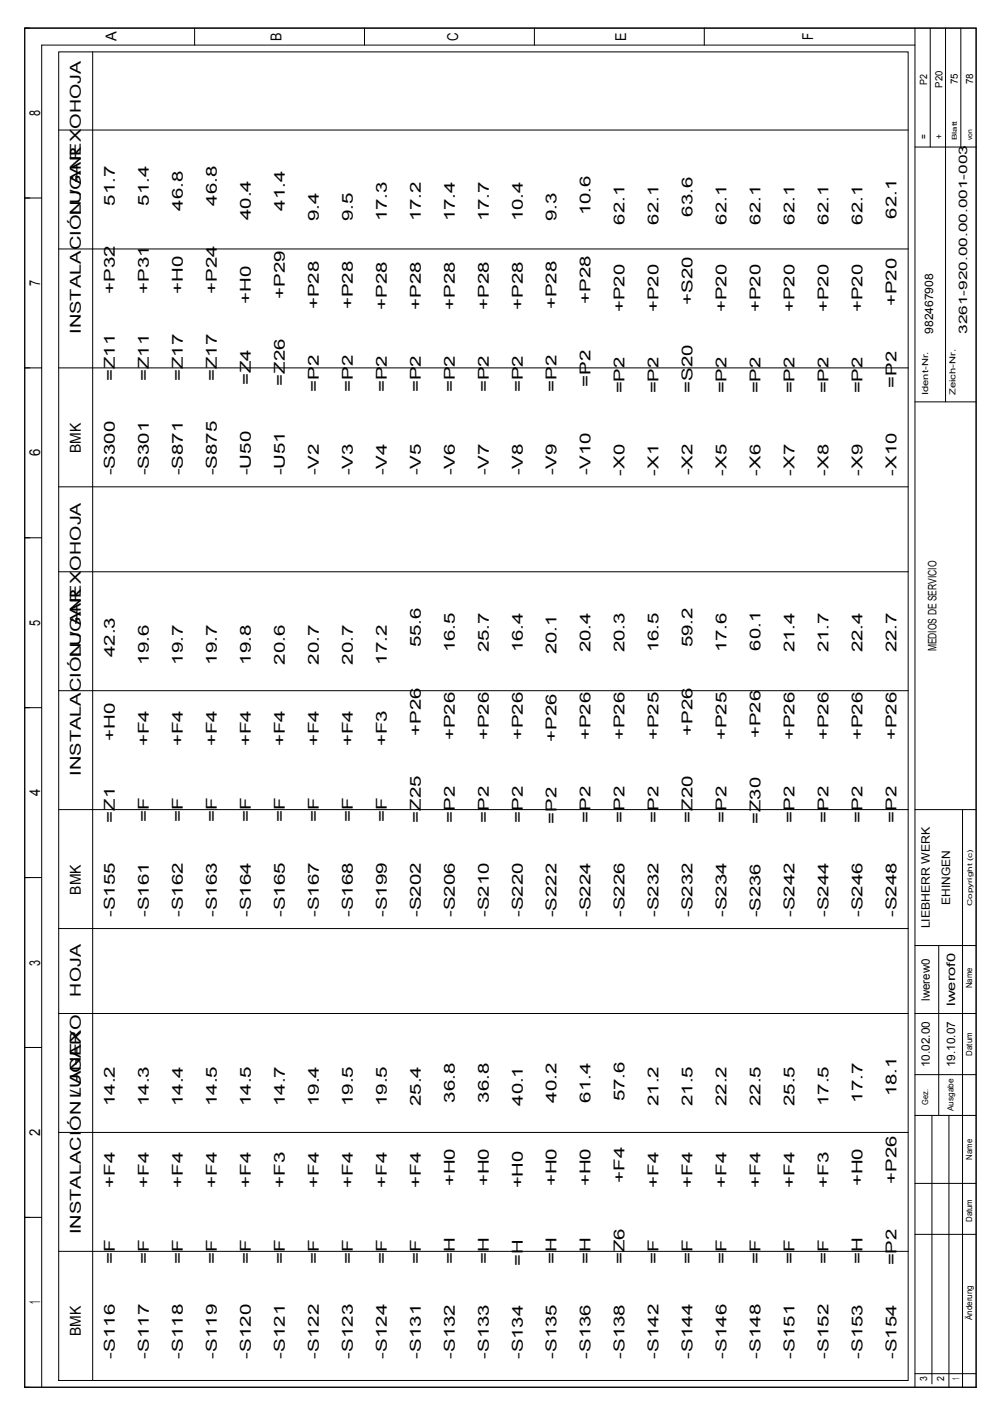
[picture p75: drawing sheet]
<svg xmlns="http://www.w3.org/2000/svg" width="210mm" height="297mm" viewBox="0 0 210 297" stroke-linecap="round" stroke-linejoin="round" font-family="sans-serif">
<defs><g id="words">
<g font-size="3.2">
<text x="24.7" y="8.7" transform="rotate(-90 24.7 8.7)">A</text>
<text x="59.7" y="8.6" transform="rotate(-90 59.7 8.6)">B</text>
<text x="97.1" y="8.7" transform="rotate(-90 97.1 8.7)">C</text>
<text x="132.8" y="8.6" transform="rotate(-90 132.8 8.6)">E</text>
<text x="172.4" y="8.5" transform="rotate(-90 172.4 8.5)">F</text>
<text x="8.5" y="24.7" transform="rotate(-90 8.5 24.7)">8</text>
<text x="17.2" y="45.6" transform="rotate(-90 17.2 45.6)">LUGAR</text>
<text x="24.4" y="43.6" transform="rotate(-90 24.4 43.6)">51.7</text>
<text x="31.6" y="43.6" transform="rotate(-90 31.6 43.6)">51.4</text>
<text x="38.8" y="44.6" transform="rotate(-90 38.8 44.6)">46.8</text>
<text x="46" y="43.6" transform="rotate(-90 46 43.6)">46.8</text>
<text x="53.2" y="46.7" transform="rotate(-90 53.2 46.7)">40.4</text>
<text x="60.4" y="44.6" transform="rotate(-90 60.4 44.6)">41.4</text>
<text x="67.6" y="46.9" transform="rotate(-90 67.6 46.9)">9.4</text>
<text x="74.8" y="46.9" transform="rotate(-90 74.8 46.9)">9.5</text>
<text x="82" y="47" transform="rotate(-90 82 47)">17.3</text>
<text x="89.2" y="47" transform="rotate(-90 89.2 47)">17.2</text>
<text x="96.4" y="47" transform="rotate(-90 96.4 47)">17.4</text>
<text x="103.6" y="47" transform="rotate(-90 103.6 47)">17.7</text>
<text x="110.8" y="47" transform="rotate(-90 110.8 47)">10.4</text>
<text x="118" y="46.9" transform="rotate(-90 118 46.9)">9.3</text>
<text x="125.2" y="45.7" transform="rotate(-90 125.2 45.7)">10.6</text>
<text x="132.4" y="47.6" transform="rotate(-90 132.4 47.6)">62.1</text>
<text x="139.6" y="47.6" transform="rotate(-90 139.6 47.6)">62.1</text>
<text x="146.8" y="45.9" transform="rotate(-90 146.8 45.9)">63.6</text>
<text x="154" y="47.6" transform="rotate(-90 154 47.6)">62.1</text>
<text x="161.2" y="47.6" transform="rotate(-90 161.2 47.6)">62.1</text>
<text x="168.5" y="47.6" transform="rotate(-90 168.5 47.6)">62.1</text>
<text x="175.7" y="47.6" transform="rotate(-90 175.7 47.6)">62.1</text>
<text x="182.9" y="47.6" transform="rotate(-90 182.9 47.6)">62.1</text>
<text x="190.1" y="46.4" transform="rotate(-90 190.1 46.4)">62.1</text>
<text x="8.5" y="60.7" transform="rotate(-90 8.5 60.7)">7</text>
<text x="24.4" y="62.3" transform="rotate(-90 24.4 62.3)">+P32</text>
<text x="31.6" y="62.3" transform="rotate(-90 31.6 62.3)">+P31</text>
<text x="38.8" y="62.4" transform="rotate(-90 38.8 62.4)">+H0</text>
<text x="46" y="62.3" transform="rotate(-90 46 62.3)">+P24</text>
<text x="53.2" y="64.5" transform="rotate(-90 53.2 64.5)">+H0</text>
<text x="60.4" y="63.3" transform="rotate(-90 60.4 63.3)">+P29</text>
<text x="67.6" y="65.6" transform="rotate(-90 67.6 65.6)">+P28</text>
<text x="74.8" y="65.6" transform="rotate(-90 74.8 65.6)">+P28</text>
<text x="82" y="65.7" transform="rotate(-90 82 65.7)">+P28</text>
<text x="89.2" y="65.7" transform="rotate(-90 89.2 65.7)">+P28</text>
<text x="96.4" y="65.7" transform="rotate(-90 96.4 65.7)">+P28</text>
<text x="103.6" y="65.7" transform="rotate(-90 103.6 65.7)">+P28</text>
<text x="110.8" y="65.7" transform="rotate(-90 110.8 65.7)">+P28</text>
<text x="118" y="65.6" transform="rotate(-90 118 65.6)">+P28</text>
<text x="125.2" y="64.4" transform="rotate(-90 125.2 64.4)">+P28</text>
<text x="146.8" y="64.6" transform="rotate(-90 146.8 64.6)">+S20</text>
<text x="190.1" y="64.9" transform="rotate(-90 190.1 64.9)">+P20</text>
<text x="17.2" y="70.8" transform="rotate(-90 17.2 70.8)">INSTALACIÓN / ANEXOHOJA</text>
<text x="132.4" y="66.1" transform="rotate(-90 132.4 66.1)">+P20</text>
<text x="139.6" y="66.1" transform="rotate(-90 139.6 66.1)">+P20</text>
<text x="154" y="66.1" transform="rotate(-90 154 66.1)">+P20</text>
<text x="161.2" y="66.1" transform="rotate(-90 161.2 66.1)">+P20</text>
<text x="168.5" y="66.1" transform="rotate(-90 168.5 66.1)">+P20</text>
<text x="175.7" y="66.1" transform="rotate(-90 175.7 66.1)">+P20</text>
<text x="182.9" y="66.1" transform="rotate(-90 182.9 66.1)">+P20</text>
<text x="24.4" y="80.8" transform="rotate(-90 24.4 80.8)">=Z11</text>
<text x="31.6" y="80.8" transform="rotate(-90 31.6 80.8)">=Z11</text>
<text x="38.8" y="80.8" transform="rotate(-90 38.8 80.8)">=Z17</text>
<text x="46" y="80.8" transform="rotate(-90 46 80.8)">=Z17</text>
<text x="53.2" y="81.7" transform="rotate(-90 53.2 81.7)">=Z4</text>
<text x="60.4" y="81.8" transform="rotate(-90 60.4 81.8)">=Z26</text>
<text x="67.6" y="83.1" transform="rotate(-90 67.6 83.1)">=P2</text>
<text x="74.8" y="83.1" transform="rotate(-90 74.8 83.1)">=P2</text>
<text x="82" y="83.2" transform="rotate(-90 82 83.2)">=P2</text>
<text x="89.2" y="83.2" transform="rotate(-90 89.2 83.2)">=P2</text>
<text x="96.4" y="83.2" transform="rotate(-90 96.4 83.2)">=P2</text>
<text x="103.6" y="83.2" transform="rotate(-90 103.6 83.2)">=P2</text>
<text x="110.8" y="83.2" transform="rotate(-90 110.8 83.2)">=P2</text>
<text x="118" y="83.1" transform="rotate(-90 118 83.1)">=P2</text>
<text x="125.2" y="81.9" transform="rotate(-90 125.2 81.9)">=P2</text>
<text x="132.4" y="83.4" transform="rotate(-90 132.4 83.4)">=P2</text>
<text x="139.6" y="83.4" transform="rotate(-90 139.6 83.4)">=P2</text>
<text x="146.8" y="83.2" transform="rotate(-90 146.8 83.2)">=S20</text>
<text x="154" y="83.4" transform="rotate(-90 154 83.4)">=P2</text>
<text x="161.2" y="83.4" transform="rotate(-90 161.2 83.4)">=P2</text>
<text x="168.5" y="83.4" transform="rotate(-90 168.5 83.4)">=P2</text>
<text x="175.7" y="83.4" transform="rotate(-90 175.7 83.4)">=P2</text>
<text x="182.9" y="83.4" transform="rotate(-90 182.9 83.4)">=P2</text>
<text x="190.1" y="82.2" transform="rotate(-90 190.1 82.2)">=P2</text>
<text x="8.5" y="96.7" transform="rotate(-90 8.5 96.7)">6</text>
<text x="17.2" y="96" transform="rotate(-90 17.2 96)">BMK</text>
<text x="24.4" y="100.8" transform="rotate(-90 24.4 100.8)">-S300</text>
<text x="31.6" y="100.8" transform="rotate(-90 31.6 100.8)">-S301</text>
<text x="38.8" y="100.8" transform="rotate(-90 38.8 100.8)">-S871</text>
<text x="46" y="100.8" transform="rotate(-90 46 100.8)">-S875</text>
<text x="53.2" y="100.8" transform="rotate(-90 53.2 100.8)">-U50</text>
<text x="60.4" y="100.8" transform="rotate(-90 60.4 100.8)">-U51</text>
<text x="67.6" y="100.8" transform="rotate(-90 67.6 100.8)">-V2</text>
<text x="74.8" y="100.8" transform="rotate(-90 74.8 100.8)">-V3</text>
<text x="82" y="100.8" transform="rotate(-90 82 100.8)">-V4</text>
<text x="89.2" y="100.8" transform="rotate(-90 89.2 100.8)">-V5</text>
<text x="96.4" y="100.8" transform="rotate(-90 96.4 100.8)">-V6</text>
<text x="103.6" y="100.8" transform="rotate(-90 103.6 100.8)">-V7</text>
<text x="110.8" y="100.8" transform="rotate(-90 110.8 100.8)">-V8</text>
<text x="118" y="100.8" transform="rotate(-90 118 100.8)">-V9</text>
<text x="125.2" y="100.8" transform="rotate(-90 125.2 100.8)">-V10</text>
<text x="132.4" y="100.8" transform="rotate(-90 132.4 100.8)">-X0</text>
<text x="139.6" y="100.8" transform="rotate(-90 139.6 100.8)">-X1</text>
<text x="146.8" y="100.8" transform="rotate(-90 146.8 100.8)">-X2</text>
<text x="154" y="100.8" transform="rotate(-90 154 100.8)">-X5</text>
<text x="161.2" y="100.8" transform="rotate(-90 161.2 100.8)">-X6</text>
<text x="168.5" y="100.8" transform="rotate(-90 168.5 100.8)">-X7</text>
<text x="175.7" y="100.8" transform="rotate(-90 175.7 100.8)">-X8</text>
<text x="182.9" y="100.8" transform="rotate(-90 182.9 100.8)">-X9</text>
<text x="190.1" y="100.8" transform="rotate(-90 190.1 100.8)">-X10</text>
<text x="8.5" y="132.7" transform="rotate(-90 8.5 132.7)">5</text>
<text x="89.2" y="137.3" transform="rotate(-90 89.2 137.3)">55.6</text>
<text x="146.8" y="137.3" transform="rotate(-90 146.8 137.3)">59.2</text>
<text x="161.2" y="137.9" transform="rotate(-90 161.2 137.9)">60.1</text>
<text x="17.2" y="139.2" transform="rotate(-90 17.2 139.2)">LUGAR</text>
<text x="24.4" y="139.3" transform="rotate(-90 24.4 139.3)">42.3</text>
<text x="31.6" y="140.9" transform="rotate(-90 31.6 140.9)">19.6</text>
<text x="38.8" y="140.9" transform="rotate(-90 38.8 140.9)">19.7</text>
<text x="46" y="140.9" transform="rotate(-90 46 140.9)">19.7</text>
<text x="53.2" y="140.9" transform="rotate(-90 53.2 140.9)">19.8</text>
<text x="60.4" y="140.9" transform="rotate(-90 60.4 140.9)">20.6</text>
<text x="67.6" y="140.9" transform="rotate(-90 67.6 140.9)">20.7</text>
<text x="74.8" y="140.9" transform="rotate(-90 74.8 140.9)">20.7</text>
<text x="82" y="140.9" transform="rotate(-90 82 140.9)">17.2</text>
<text x="96.4" y="138.3" transform="rotate(-90 96.4 138.3)">16.5</text>
<text x="103.6" y="138.3" transform="rotate(-90 103.6 138.3)">25.7</text>
<text x="110.8" y="138.3" transform="rotate(-90 110.8 138.3)">16.4</text>
<text x="118" y="138.7" transform="rotate(-90 118 138.7)">20.1</text>
<text x="125.2" y="138.3" transform="rotate(-90 125.2 138.3)">20.4</text>
<text x="132.4" y="138.3" transform="rotate(-90 132.4 138.3)">20.3</text>
<text x="139.6" y="138.3" transform="rotate(-90 139.6 138.3)">16.5</text>
<text x="154" y="138.3" transform="rotate(-90 154 138.3)">17.6</text>
<text x="168.5" y="138.3" transform="rotate(-90 168.5 138.3)">21.4</text>
<text x="175.7" y="138.3" transform="rotate(-90 175.7 138.3)">21.7</text>
<text x="182.9" y="138.3" transform="rotate(-90 182.9 138.3)">22.4</text>
<text x="190.1" y="138.3" transform="rotate(-90 190.1 138.3)">22.7</text>
<text x="89.2" y="156" transform="rotate(-90 89.2 156)">+P26</text>
<text x="146.8" y="156" transform="rotate(-90 146.8 156)">+P26</text>
<text x="24.4" y="157.1" transform="rotate(-90 24.4 157.1)">+H0</text>
<text x="31.6" y="158.2" transform="rotate(-90 31.6 158.2)">+F4</text>
<text x="38.8" y="158.2" transform="rotate(-90 38.8 158.2)">+F4</text>
<text x="46" y="158.2" transform="rotate(-90 46 158.2)">+F4</text>
<text x="53.2" y="158.2" transform="rotate(-90 53.2 158.2)">+F4</text>
<text x="60.4" y="158.2" transform="rotate(-90 60.4 158.2)">+F4</text>
<text x="67.6" y="158.2" transform="rotate(-90 67.6 158.2)">+F4</text>
<text x="74.8" y="158.2" transform="rotate(-90 74.8 158.2)">+F4</text>
<text x="82" y="158.2" transform="rotate(-90 82 158.2)">+F3</text>
<text x="96.4" y="157" transform="rotate(-90 96.4 157)">+P26</text>
<text x="103.6" y="157" transform="rotate(-90 103.6 157)">+P26</text>
<text x="110.8" y="157" transform="rotate(-90 110.8 157)">+P26</text>
<text x="118" y="157.3" transform="rotate(-90 118 157.3)">+P26</text>
<text x="125.2" y="157" transform="rotate(-90 125.2 157)">+P26</text>
<text x="132.4" y="157" transform="rotate(-90 132.4 157)">+P26</text>
<text x="139.6" y="157" transform="rotate(-90 139.6 157)">+P25</text>
<text x="154" y="157" transform="rotate(-90 154 157)">+P25</text>
<text x="161.2" y="156.4" transform="rotate(-90 161.2 156.4)">+P26</text>
<text x="168.5" y="157" transform="rotate(-90 168.5 157)">+P26</text>
<text x="175.7" y="157" transform="rotate(-90 175.7 157)">+P26</text>
<text x="182.9" y="157" transform="rotate(-90 182.9 157)">+P26</text>
<text x="190.1" y="157" transform="rotate(-90 190.1 157)">+P26</text>
<text x="17.2" y="164.5" transform="rotate(-90 17.2 164.5)">INSTALACIÓN / ANEXOHOJA</text>
<text x="8.5" y="168.8" transform="rotate(-90 8.5 168.8)">4</text>
<text x="24.4" y="174.4" transform="rotate(-90 24.4 174.4)">=Z1</text>
<text x="31.6" y="174.3" transform="rotate(-90 31.6 174.3)">=F</text>
<text x="38.8" y="174.3" transform="rotate(-90 38.8 174.3)">=F</text>
<text x="46" y="174.3" transform="rotate(-90 46 174.3)">=F</text>
<text x="53.2" y="174.3" transform="rotate(-90 53.2 174.3)">=F</text>
<text x="60.4" y="174.3" transform="rotate(-90 60.4 174.3)">=F</text>
<text x="67.6" y="174.3" transform="rotate(-90 67.6 174.3)">=F</text>
<text x="74.8" y="174.3" transform="rotate(-90 74.8 174.3)">=F</text>
<text x="82" y="174.3" transform="rotate(-90 82 174.3)">=F</text>
<text x="89.2" y="174.4" transform="rotate(-90 89.2 174.4)">=Z25</text>
<text x="96.4" y="174.5" transform="rotate(-90 96.4 174.5)">=P2</text>
<text x="103.6" y="174.5" transform="rotate(-90 103.6 174.5)">=P2</text>
<text x="110.8" y="174.5" transform="rotate(-90 110.8 174.5)">=P2</text>
<text x="118" y="174.6" transform="rotate(-90 118 174.6)">=P2</text>
<text x="125.2" y="174.5" transform="rotate(-90 125.2 174.5)">=P2</text>
<text x="132.4" y="174.5" transform="rotate(-90 132.4 174.5)">=P2</text>
<text x="139.6" y="174.5" transform="rotate(-90 139.6 174.5)">=P2</text>
<text x="146.8" y="174.4" transform="rotate(-90 146.8 174.4)">=Z20</text>
<text x="154" y="174.5" transform="rotate(-90 154 174.5)">=P2</text>
<text x="161.2" y="174.7" transform="rotate(-90 161.2 174.7)">=Z30</text>
<text x="168.5" y="174.5" transform="rotate(-90 168.5 174.5)">=P2</text>
<text x="175.7" y="174.5" transform="rotate(-90 175.7 174.5)">=P2</text>
<text x="182.9" y="174.5" transform="rotate(-90 182.9 174.5)">=P2</text>
<text x="190.1" y="174.5" transform="rotate(-90 190.1 174.5)">=P2</text>
<text x="17.2" y="189.7" transform="rotate(-90 17.2 189.7)">BMK</text>
<text x="24.4" y="194.5" transform="rotate(-90 24.4 194.5)">-S155</text>
<text x="31.6" y="194.4" transform="rotate(-90 31.6 194.4)">-S161</text>
<text x="38.8" y="194.4" transform="rotate(-90 38.8 194.4)">-S162</text>
<text x="46" y="194.4" transform="rotate(-90 46 194.4)">-S163</text>
<text x="53.2" y="194.4" transform="rotate(-90 53.2 194.4)">-S164</text>
<text x="60.4" y="194.4" transform="rotate(-90 60.4 194.4)">-S165</text>
<text x="67.6" y="194.4" transform="rotate(-90 67.6 194.4)">-S167</text>
<text x="74.8" y="194.4" transform="rotate(-90 74.8 194.4)">-S168</text>
<text x="82" y="194.4" transform="rotate(-90 82 194.4)">-S199</text>
<text x="89.2" y="194.5" transform="rotate(-90 89.2 194.5)">-S202</text>
<text x="96.4" y="194.5" transform="rotate(-90 96.4 194.5)">-S206</text>
<text x="103.6" y="194.5" transform="rotate(-90 103.6 194.5)">-S210</text>
<text x="110.8" y="194.5" transform="rotate(-90 110.8 194.5)">-S220</text>
<text x="118" y="194.5" transform="rotate(-90 118 194.5)">-S222</text>
<text x="125.2" y="194.5" transform="rotate(-90 125.2 194.5)">-S224</text>
<text x="132.4" y="194.5" transform="rotate(-90 132.4 194.5)">-S226</text>
<text x="139.6" y="194.5" transform="rotate(-90 139.6 194.5)">-S232</text>
<text x="146.8" y="194.5" transform="rotate(-90 146.8 194.5)">-S232</text>
<text x="154" y="194.5" transform="rotate(-90 154 194.5)">-S234</text>
<text x="161.2" y="194.5" transform="rotate(-90 161.2 194.5)">-S236</text>
<text x="168.5" y="194.5" transform="rotate(-90 168.5 194.5)">-S242</text>
<text x="175.7" y="194.5" transform="rotate(-90 175.7 194.5)">-S244</text>
<text x="182.9" y="194.5" transform="rotate(-90 182.9 194.5)">-S246</text>
<text x="190.1" y="194.5" transform="rotate(-90 190.1 194.5)">-S248</text>
<text x="8.5" y="204.8" transform="rotate(-90 8.5 204.8)">3</text>
<text x="17.2" y="211.3" transform="rotate(-90 17.2 211.3)">HOJA</text>
<text x="17.2" y="232.9" transform="rotate(-90 17.2 232.9)">LUGAR</text>
<text x="96.4" y="233.8" transform="rotate(-90 96.4 233.8)">36.8</text>
<text x="103.6" y="233.8" transform="rotate(-90 103.6 233.8)">36.8</text>
<text x="118" y="233.8" transform="rotate(-90 118 233.8)">40.2</text>
<text x="125.2" y="233.8" transform="rotate(-90 125.2 233.8)">61.4</text>
<text x="132.4" y="233.5" transform="rotate(-90 132.4 233.5)">57.6</text>
<text x="182.9" y="233.8" transform="rotate(-90 182.9 233.8)">17.7</text>
<text x="190.1" y="232.4" transform="rotate(-90 190.1 232.4)">18.1</text>
<text x="24.4" y="234.6" transform="rotate(-90 24.4 234.6)">14.2</text>
<text x="31.6" y="234.6" transform="rotate(-90 31.6 234.6)">14.3</text>
<text x="38.8" y="234.6" transform="rotate(-90 38.8 234.6)">14.4</text>
<text x="46" y="234.6" transform="rotate(-90 46 234.6)">14.5</text>
<text x="53.2" y="234.6" transform="rotate(-90 53.2 234.6)">14.5</text>
<text x="60.4" y="234.6" transform="rotate(-90 60.4 234.6)">14.7</text>
<text x="67.6" y="234.6" transform="rotate(-90 67.6 234.6)">19.4</text>
<text x="74.8" y="234.6" transform="rotate(-90 74.8 234.6)">19.5</text>
<text x="82" y="234.6" transform="rotate(-90 82 234.6)">19.5</text>
<text x="89.2" y="234.6" transform="rotate(-90 89.2 234.6)">25.4</text>
<text x="110.8" y="234.4" transform="rotate(-90 110.8 234.4)">40.1</text>
<text x="139.6" y="234.6" transform="rotate(-90 139.6 234.6)">21.2</text>
<text x="146.8" y="234.6" transform="rotate(-90 146.8 234.6)">21.5</text>
<text x="154" y="234.6" transform="rotate(-90 154 234.6)">22.2</text>
<text x="161.2" y="234.6" transform="rotate(-90 161.2 234.6)">22.5</text>
<text x="168.5" y="234.6" transform="rotate(-90 168.5 234.6)">25.5</text>
<text x="175.7" y="234.6" transform="rotate(-90 175.7 234.6)">17.5</text>
<text x="8.5" y="240.8" transform="rotate(-90 8.5 240.8)">2</text>
<text x="24.4" y="251.9" transform="rotate(-90 24.4 251.9)">+F4</text>
<text x="31.6" y="251.9" transform="rotate(-90 31.6 251.9)">+F4</text>
<text x="38.8" y="251.9" transform="rotate(-90 38.8 251.9)">+F4</text>
<text x="46" y="251.9" transform="rotate(-90 46 251.9)">+F4</text>
<text x="53.2" y="251.9" transform="rotate(-90 53.2 251.9)">+F4</text>
<text x="60.4" y="251.9" transform="rotate(-90 60.4 251.9)">+F3</text>
<text x="67.6" y="251.9" transform="rotate(-90 67.6 251.9)">+F4</text>
<text x="74.8" y="251.9" transform="rotate(-90 74.8 251.9)">+F4</text>
<text x="82" y="251.9" transform="rotate(-90 82 251.9)">+F4</text>
<text x="89.2" y="251.9" transform="rotate(-90 89.2 251.9)">+F4</text>
<text x="96.4" y="251.5" transform="rotate(-90 96.4 251.5)">+H0</text>
<text x="103.6" y="251.5" transform="rotate(-90 103.6 251.5)">+H0</text>
<text x="110.8" y="252" transform="rotate(-90 110.8 252)">+H0</text>
<text x="118" y="251.5" transform="rotate(-90 118 251.5)">+H0</text>
<text x="125.2" y="251.5" transform="rotate(-90 125.2 251.5)">+H0</text>
<text x="132.4" y="250.8" transform="rotate(-90 132.4 250.8)">+F4</text>
<text x="139.6" y="251.9" transform="rotate(-90 139.6 251.9)">+F4</text>
<text x="146.8" y="251.9" transform="rotate(-90 146.8 251.9)">+F4</text>
<text x="154" y="251.9" transform="rotate(-90 154 251.9)">+F4</text>
<text x="161.2" y="251.9" transform="rotate(-90 161.2 251.9)">+F4</text>
<text x="168.5" y="251.9" transform="rotate(-90 168.5 251.9)">+F4</text>
<text x="175.7" y="251.9" transform="rotate(-90 175.7 251.9)">+F3</text>
<text x="182.9" y="251.5" transform="rotate(-90 182.9 251.5)">+H0</text>
<text x="190.1" y="250.9" transform="rotate(-90 190.1 250.9)">+P26</text>
<text x="17.2" y="261.7" transform="rotate(-90 17.2 261.7)">INSTALACIÓN / ANEXO</text>
<text x="24.4" y="268" transform="rotate(-90 24.4 268)">=F</text>
<text x="31.6" y="268" transform="rotate(-90 31.6 268)">=F</text>
<text x="38.8" y="268" transform="rotate(-90 38.8 268)">=F</text>
<text x="46" y="268" transform="rotate(-90 46 268)">=F</text>
<text x="53.2" y="268" transform="rotate(-90 53.2 268)">=F</text>
<text x="60.4" y="268" transform="rotate(-90 60.4 268)">=F</text>
<text x="67.6" y="268" transform="rotate(-90 67.6 268)">=F</text>
<text x="74.8" y="268" transform="rotate(-90 74.8 268)">=F</text>
<text x="82" y="268" transform="rotate(-90 82 268)">=F</text>
<text x="89.2" y="268" transform="rotate(-90 89.2 268)">=F</text>
<text x="96.4" y="268.1" transform="rotate(-90 96.4 268.1)">=H</text>
<text x="103.6" y="268.1" transform="rotate(-90 103.6 268.1)">=H</text>
<text x="110.8" y="268.3" transform="rotate(-90 110.8 268.3)">=H</text>
<text x="118" y="268.1" transform="rotate(-90 118 268.1)">=H</text>
<text x="125.2" y="268.1" transform="rotate(-90 125.2 268.1)">=H</text>
<text x="132.4" y="268.1" transform="rotate(-90 132.4 268.1)">=Z6</text>
<text x="139.6" y="268" transform="rotate(-90 139.6 268)">=F</text>
<text x="146.8" y="268" transform="rotate(-90 146.8 268)">=F</text>
<text x="154" y="268" transform="rotate(-90 154 268)">=F</text>
<text x="161.2" y="268" transform="rotate(-90 161.2 268)">=F</text>
<text x="168.5" y="268" transform="rotate(-90 168.5 268)">=F</text>
<text x="175.7" y="268" transform="rotate(-90 175.7 268)">=F</text>
<text x="182.9" y="268.1" transform="rotate(-90 182.9 268.1)">=H</text>
<text x="190.1" y="268.3" transform="rotate(-90 190.1 268.3)">=P2</text>
<text x="8.5" y="276.5" transform="rotate(-90 8.5 276.5)">1</text>
<text x="17.2" y="283.3" transform="rotate(-90 17.2 283.3)">BMK</text>
<text x="24.4" y="288.1" transform="rotate(-90 24.4 288.1)">-S116</text>
<text x="31.6" y="288.1" transform="rotate(-90 31.6 288.1)">-S117</text>
<text x="38.8" y="288.1" transform="rotate(-90 38.8 288.1)">-S118</text>
<text x="46" y="288.1" transform="rotate(-90 46 288.1)">-S119</text>
<text x="53.2" y="288.1" transform="rotate(-90 53.2 288.1)">-S120</text>
<text x="60.4" y="288.1" transform="rotate(-90 60.4 288.1)">-S121</text>
<text x="67.6" y="288.1" transform="rotate(-90 67.6 288.1)">-S122</text>
<text x="74.8" y="288.1" transform="rotate(-90 74.8 288.1)">-S123</text>
<text x="82" y="288.1" transform="rotate(-90 82 288.1)">-S124</text>
<text x="89.2" y="288.1" transform="rotate(-90 89.2 288.1)">-S131</text>
<text x="96.4" y="288.1" transform="rotate(-90 96.4 288.1)">-S132</text>
<text x="103.6" y="288.1" transform="rotate(-90 103.6 288.1)">-S133</text>
<text x="110.8" y="288.1" transform="rotate(-90 110.8 288.1)">-S134</text>
<text x="118" y="288.1" transform="rotate(-90 118 288.1)">-S135</text>
<text x="125.2" y="288.1" transform="rotate(-90 125.2 288.1)">-S136</text>
<text x="132.4" y="288.1" transform="rotate(-90 132.4 288.1)">-S138</text>
<text x="139.6" y="288.1" transform="rotate(-90 139.6 288.1)">-S142</text>
<text x="146.8" y="288.1" transform="rotate(-90 146.8 288.1)">-S144</text>
<text x="154" y="288.1" transform="rotate(-90 154 288.1)">-S146</text>
<text x="161.2" y="288.1" transform="rotate(-90 161.2 288.1)">-S148</text>
<text x="168.5" y="288.1" transform="rotate(-90 168.5 288.1)">-S151</text>
<text x="175.7" y="288.1" transform="rotate(-90 175.7 288.1)">-S152</text>
<text x="182.9" y="288.1" transform="rotate(-90 182.9 288.1)">-S153</text>
<text x="190.1" y="288.1" transform="rotate(-90 190.1 288.1)">-S154</text>
</g>
<g font-size="2.5">
<text x="197.8" y="70.8" transform="rotate(-90 197.8 70.8)">982467908</text>
<text x="205" y="70.8" transform="rotate(-90 205 70.8)">3261-920.00.00.001-003</text>
<text x="198.6" y="138.1" transform="rotate(-90 198.6 138.1)">MEDIOS DE SERVICIO</text>
<text x="201.4" y="191.8" transform="rotate(-90 201.4 191.8)">EHINGEN</text>
<text x="197.1" y="196.8" transform="rotate(-90 197.1 196.8)">LIEBHERR WERK</text>
<text x="197.1" y="212.2" transform="rotate(-90 197.1 212.2)">lwerew0</text>
<text x="202.5" y="213.3" transform="rotate(-90 202.5 213.3)">lwerof0</text>
<text x="197.1" y="226.2" transform="rotate(-90 197.1 226.2)">10.02.00</text>
<text x="202.5" y="226.2" transform="rotate(-90 202.5 226.2)">19.10.07</text>
</g>
<g font-size="2.1">
<text x="196.6" y="18" transform="rotate(-90 196.6 18)">P2</text>
<text x="203.1" y="17.9" transform="rotate(-90 203.1 17.9)">75</text>
<text x="206.3" y="17.9" transform="rotate(-90 206.3 17.9)">78</text>
<text x="199.8" y="18.6" transform="rotate(-90 199.8 18.6)">P20</text>
<text x="196.6" y="29.6" transform="rotate(-90 196.6 29.6)">=</text>
<text x="199.8" y="29.6" transform="rotate(-90 199.8 29.6)">+</text>
<text x="196.6" y="292.9" transform="rotate(-90 196.6 292.9)">3</text>
<text x="200.2" y="292.8" transform="rotate(-90 200.2 292.8)">2</text>
<text x="203.4" y="292.6" transform="rotate(-90 203.4 292.6)">1</text>
</g>
<g font-size="1.8">
<text x="196.8" y="83.8" transform="rotate(-90 196.8 83.8)">Ident-Nr.</text>
<text x="202.6" y="83.8" transform="rotate(-90 202.6 83.8)">Zeich-Nr.</text>
<text x="206.2" y="209.5" transform="rotate(-90 206.2 209.5)">Name</text>
<text x="206.2" y="223.8" transform="rotate(-90 206.2 223.8)">Datum</text>
<text x="196.8" y="234.2" transform="rotate(-90 196.8 234.2)">Gez.</text>
<text x="202.2" y="235.6" transform="rotate(-90 202.2 235.6)">Ausgabe</text>
<text x="206.2" y="245.9" transform="rotate(-90 206.2 245.9)">Name</text>
<text x="206.2" y="259.1" transform="rotate(-90 206.2 259.1)">Datum</text>
<text x="206.2" y="279.9" transform="rotate(-90 206.2 279.9)">Änderung</text>
</g>
<g font-size="1.4">
<text x="202.9" y="29.7" transform="rotate(-90 202.9 29.7)">Blatt</text>
<text x="206.1" y="29.7" transform="rotate(-90 206.1 29.7)">von</text>
<text x="206.1" y="192.1" transform="rotate(-90 206.1 192.1)">Copyright (c)</text>
</g>
</g></defs>
<g fill="none" stroke="#000" stroke-width=".21">
<path d="M5.2 6h201.8v288.1h-201.8zM12.4 11h180.2v281.7h-180.2zM19.6 11v281.7M41.3 6v3.6M77.3 6v3.6M113.3 6v3.6M149.3 6v3.6M194 9.6h-185.2v284.5M194 6v288.1M197.2 6v25.2M200.5 6v79.2M203.7 6v25.2"/>
<path d="M12.4 27.6h180.2M194 31.2h13M5.2 42h3.6M12.4 52.8h180.2M5.2 78h3.6M12.4 78h180.2M194 85.2h13M5.2 114h3.6M12.4 103.2h180.2M12.4 121.2h180.2M5.2 150h3.6M12.4 146.4h180.2"/>
<path d="M12.4 171.7h180.2M194 171.7h13M204.1 171.7v122.4M5.2 186.1h3.6M12.4 196.9h180.2M12.4 214.9h180.2M194 214.9h13M194 200.5h13M199 200.5v36M5.2 222.1h3.6M194 236.5h13M194 227.8h13"/>
<path d="M197.6 236.5v56.9M201.2 236.5v57.6M5.2 258.1h3.6M12.4 240.1h180.2M194 250.9h13M12.4 265.3h180.2M194 261.7h13M194 291.2h13"/>
</g>
<use href="#words"/>
</svg>
